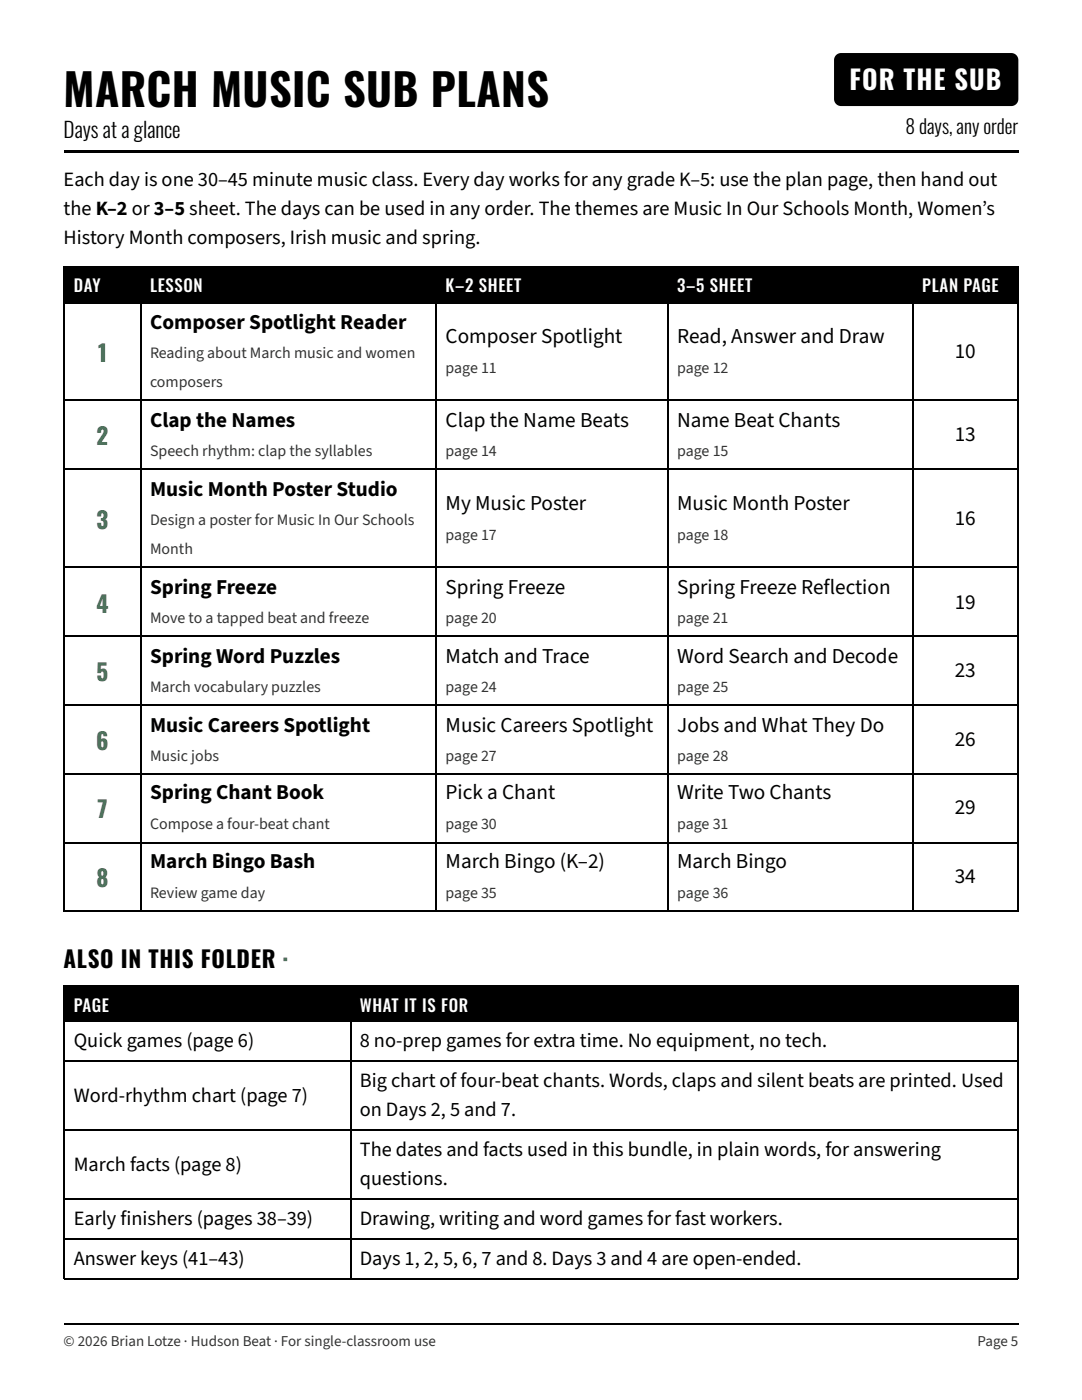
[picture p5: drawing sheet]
<svg xmlns="http://www.w3.org/2000/svg" width="216mm" height="279mm" viewBox="0 0 216 279" stroke-linecap="round" stroke-linejoin="round" font-family="sans-serif">
<defs><g id="words">
<text font-size="8.8" x="12.7" y="21.4">MARCH MUSIC SUB PLANS</text>
<text font-size="5.3" fill="#fff" x="169.5" y="18">FOR THE SUB</text>
<g font-size="4.6" fill="#2b7a4b">
<text x="19.6" y="72.2">1</text>
<text x="19.3" y="88.9">2</text>
<text x="19.3" y="105.6">3</text>
<text x="19.2" y="122.2">4</text>
<text x="19.3" y="136">5</text>
<text x="19.2" y="149.8">6</text>
<text x="19.4" y="163.2">7</text>
<text x="19.2" y="177">8</text>
</g>
<text font-size="4.6" x="12.7" y="193.1">ALSO IN THIS FOLDER ·</text>
<g font-size="4.2">
<text x="12.7" y="27.5">Days at a glance</text>
<text x="29.9" y="65.6">Composer Spotlight Reader</text>
<text x="88.9" y="68.5">Composer Spotlight</text>
<text x="135.1" y="68.5">Read, Answer and Draw</text>
<text x="190.5" y="71.4">10</text>
<text x="29.9" y="85.2">Clap the Names</text>
<text x="88.9" y="85.2">Clap the Name Beats</text>
<text x="135.1" y="85.2">Name Beat Chants</text>
<text x="190.5" y="88.1">13</text>
<text x="29.9" y="99">Music Month Poster Studio</text>
<text x="88.9" y="101.9">My Music Poster</text>
<text x="135.1" y="101.9">Music Month Poster</text>
<text x="190.5" y="104.8">16</text>
<text x="29.9" y="118.5">Spring Freeze</text>
<text x="88.9" y="118.5">Spring Freeze</text>
<text x="135.1" y="118.5">Spring Freeze Reflection</text>
<text x="190.5" y="121.4">19</text>
<text x="29.9" y="132.3">Spring Word Puzzles</text>
<text x="88.9" y="132.3">Match and Trace</text>
<text x="135.1" y="132.3">Word Search and Decode</text>
<text x="190.5" y="135.2">23</text>
<text x="29.9" y="146">Music Careers Spotlight</text>
<text x="88.9" y="146">Music Careers Spotlight</text>
<text x="135.1" y="146">Jobs and What They Do</text>
<text x="190.5" y="149">26</text>
<text x="29.9" y="159.5">Spring Chant Book</text>
<text x="88.9" y="159.5">Pick a Chant</text>
<text x="135.1" y="159.5">Write Two Chants</text>
<text x="190.5" y="162.5">29</text>
<text x="29.9" y="173.3">March Bingo Bash</text>
<text x="88.9" y="173.3">March Bingo (K–2)</text>
<text x="135.1" y="173.3">March Bingo</text>
<text x="190.5" y="176.2">34</text>
</g>
<g font-size="4.1">
<text x="12.7" y="37">Each day is one 30–45 minute music class. Every day works for any grade K–5: use the plan page, then hand out</text>
<text x="12.7" y="42.9">the K–2 or 3–5 sheet. The days can be used in any order. The themes are Music In Our Schools Month, Women’s</text>
<text x="12.7" y="48.7">History Month composers, Irish music and spring.</text>
<text x="14.7" y="209">Quick games (page 6)</text>
<text x="71.8" y="209">8 no-prep games for extra time. No equipment, no tech.</text>
<text x="14.7" y="219.9">Word-rhythm chart (page 7)</text>
<text x="71.8" y="217">Big chart of four-beat chants. Words, claps and silent beats are printed. Used</text>
<text x="71.8" y="222.8">on Days 2, 5 and 7.</text>
<text x="14.7" y="233.6">March facts (page 8)</text>
<text x="71.8" y="230.7">The dates and facts used in this bundle, in plain words, for answering</text>
<text x="71.8" y="236.5">questions.</text>
<text x="14.7" y="244.5">Early finishers (pages 38–39)</text>
<text x="71.8" y="244.5">Drawing, writing and word games for fast workers.</text>
<text x="14.7" y="252.4">Answer keys (41–43)</text>
<text x="71.8" y="252.4">Days 1, 2, 5, 6, 7 and 8. Days 3 and 4 are open-ended.</text>
</g>
<text font-size="3.9" x="180.7" y="26.7">8 days, any order</text>
<g font-size="3.3" fill="#fff">
<text x="14.7" y="58.2">DAY</text>
<text x="29.9" y="58.2">LESSON</text>
<text x="88.9" y="58.2">K–2 SHEET</text>
<text x="135.1" y="58.2">3–5 SHEET</text>
<text x="184" y="58.2">PLAN PAGE</text>
<text x="14.7" y="201.9">PAGE</text>
<text x="71.8" y="201.9">WHAT IT IS FOR</text>
</g>
<g font-size="3.2" fill="#333">
<text x="29.9" y="71.4">Reading about March music and women</text>
<text x="29.9" y="77.3">composers</text>
<text x="88.9" y="74.3">page 11</text>
<text x="135.1" y="74.3">page 12</text>
<text x="29.9" y="91">Speech rhythm: clap the syllables</text>
<text x="88.9" y="91">page 14</text>
<text x="135.1" y="91">page 15</text>
<text x="29.9" y="104.8">Design a poster for Music In Our Schools</text>
<text x="88.9" y="107.7">page 17</text>
<text x="135.1" y="107.7">page 18</text>
<text x="29.9" y="110.6">Month</text>
<text x="29.9" y="124.4">Move to a tapped beat and freeze</text>
<text x="88.9" y="124.4">page 20</text>
<text x="135.1" y="124.4">page 21</text>
<text x="29.9" y="138.1">March vocabulary puzzles</text>
<text x="88.9" y="138.1">page 24</text>
<text x="135.1" y="138.1">page 25</text>
<text x="29.9" y="151.9">Music jobs</text>
<text x="88.9" y="151.9">page 27</text>
<text x="135.1" y="151.9">page 28</text>
<text x="29.9" y="165.4">Compose a four-beat chant</text>
<text x="88.9" y="165.4">page 30</text>
<text x="135.1" y="165.4">page 31</text>
<text x="29.9" y="179.1">Review game day</text>
<text x="88.9" y="179.1">page 35</text>
<text x="135.1" y="179.1">page 36</text>
</g>
<g font-size="3" fill="#333">
<text x="12.7" y="268.6">© 2026 Brian Lotze · Hudson Beat · For single-classroom use</text>
<text x="195.1" y="268.6">Page 5</text>
</g>
</g></defs>
<path d="M166.8 11l.5-.3 .5-.1h34a1.41 1.41 0 0 1 1.4 1.4v7.8a1.41 1.41 0 0 1-1.4 1.4h-34a1.41 1.41 0 0 1-1.4-1.4v-7.8l.1-.5zM12.7 29.9h190.5v.5h-190.5zM13 53.2h15v7.1h-15zM28 53.2h59v7.1h-59zM87 53.2h46.3v7.1h-46.3zM133.3 53.2h48.7v7.1h-48.7zM182 53.2h21.2v7.1h-21.2zM13 196.8h56.8v7.2h-56.8zM69.8 196.8h133.4v7.2h-133.4z" fill="#000"/>
<g fill="none" stroke="#000" stroke-width=".26">
<path d="M12.7 53.3h190.5M12.8 53.2v128.8M28.2 53.2v128.8M86.9 53.2v128.8M133.2 53.2v128.8M182.2 53.2v128.8M203.1 53.2v128.8M12.7 60.5h190.5M12.7 79.8h190.5M12.7 93.5h190.5M12.7 113.1h190.5M12.7 126.9h190.5"/>
<path d="M12.7 140.6h190.5M12.7 154.4h190.5M12.7 168.1h190.5M12.7 181.9h190.5M12.7 196.7h190.5M12.8 196.6v58.7M70 196.6v58.7M203.1 196.6v58.7M12.7 203.9h190.5M12.7 211.8h190.5M12.7 225.6h190.5M12.7 239.3h190.5"/>
<path d="M12.7 247.3h190.5M12.7 255.2h190.5M12.7 264.2h190.5"/>
</g>
<use href="#words"/>
</svg>
